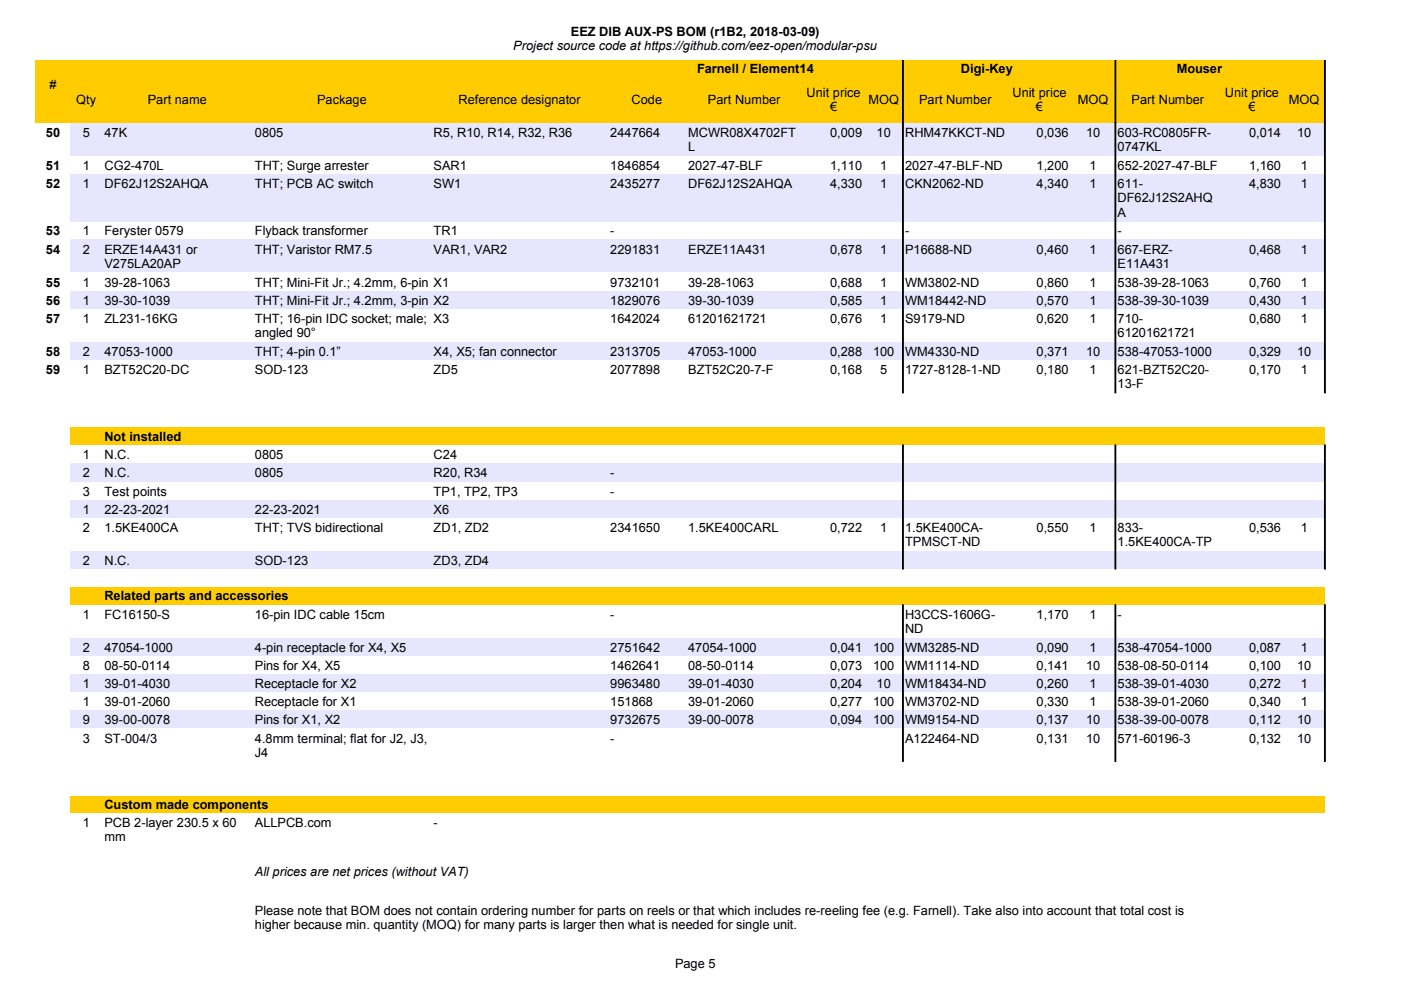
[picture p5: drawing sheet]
<svg xmlns="http://www.w3.org/2000/svg" width="297mm" height="210mm" viewBox="0 0 297 210" stroke-linecap="round" stroke-linejoin="round" font-family="sans-serif">
<defs><g id="words">
<g font-size="2.7">
<text x="108.8" y="10.6">Project source code at https://github.com/eez-open/modular-psu</text>
<text x="121" y="7.5">EEZ DIB AUX-PS BOM (r1B2, 2018-03-09)</text>
<text x="147.8" y="15.4">Farnell / Element14</text>
<text x="203.7" y="15.4">Digi-Key</text>
<text x="249.5" y="15.4">Mouser</text>
<text x="10.5" y="18.9">#</text>
<text x="16.2" y="22">Qty</text>
<text x="31.3" y="22">Part name</text>
<text x="67.2" y="22">Package</text>
<text x="97.2" y="22">Reference designator</text>
<text x="133.9" y="22">Code</text>
<text x="150.1" y="22">Part Number</text>
<text x="171" y="20.5">Unit price</text>
<text x="176" y="23.5">€</text>
<text x="184.1" y="22">MOQ</text>
<text x="194.9" y="22">Part Number</text>
<text x="214.7" y="20.5">Unit price</text>
<text x="219.6" y="23.5">€</text>
<text x="228.5" y="22">MOQ</text>
<text x="239.9" y="22">Part Number</text>
<text x="259.7" y="20.5">Unit price</text>
<text x="264.7" y="23.5">€</text>
<text x="273.3" y="22">MOQ</text>
<text x="9.7" y="29">50</text>
<text x="17.5" y="29">5</text>
<text x="22.2" y="29">47K</text>
<text x="54" y="29">0805</text>
<text x="91.9" y="29">R5, R10, R14, R32, R36</text>
<text x="129.4" y="29">2447664</text>
<text x="145.9" y="29">MCWR08X4702FT</text>
<text x="176" y="29">0,009</text>
<text x="185.8" y="29">10</text>
<text x="191.9" y="29">RHM47KKCT-ND</text>
<text x="219.8" y="29">0,036</text>
<text x="230.3" y="29">10</text>
<text x="237" y="29">603-RC0805FR-</text>
<text x="264.8" y="29">0,014</text>
<text x="275" y="29">10</text>
<text x="145.9" y="32.1">L</text>
<text x="237" y="32.1">0747KL</text>
<text x="9.7" y="36">51</text>
<text x="9.7" y="39.9">52</text>
<text x="17.5" y="36">1</text>
<text x="17.5" y="39.9">1</text>
<text x="22.2" y="36">CG2-470L</text>
<text x="22.2" y="39.9">DF62J12S2AHQA</text>
<text x="54" y="36">THT; Surge arrester</text>
<text x="54" y="39.9">THT; PCB AC switch</text>
<text x="91.9" y="36">SAR1</text>
<text x="91.9" y="39.9">SW1</text>
<text x="129.4" y="36">1846854</text>
<text x="129.4" y="39.9">2435277</text>
<text x="145.9" y="36">2027-47-BLF</text>
<text x="145.9" y="39.9">DF62J12S2AHQA</text>
<text x="176" y="36">1,110</text>
<text x="176" y="39.9">4,330</text>
<text x="186.6" y="36">1</text>
<text x="186.6" y="39.9">1</text>
<text x="191.9" y="36">2027-47-BLF-ND</text>
<text x="191.9" y="39.9">CKN2062-ND</text>
<text x="219.8" y="36">1,200</text>
<text x="219.8" y="39.9">4,340</text>
<text x="231" y="36">1</text>
<text x="231" y="39.9">1</text>
<text x="237" y="36">652-2027-47-BLF</text>
<text x="237" y="39.9">611-</text>
<text x="264.8" y="36">1,160</text>
<text x="264.8" y="39.9">4,830</text>
<text x="275.8" y="36">1</text>
<text x="275.8" y="39.9">1</text>
<text x="237" y="42.9">DF62J12S2AHQ</text>
<text x="237" y="45.9">A</text>
<text x="9.7" y="49.9">53</text>
<text x="9.7" y="53.8">54</text>
<text x="17.5" y="49.9">1</text>
<text x="17.5" y="53.8">2</text>
<text x="22.2" y="49.9">Feryster 0579</text>
<text x="22.2" y="53.8">ERZE14A431 or</text>
<text x="54" y="49.9">Flyback transformer</text>
<text x="54" y="53.8">THT; Varistor RM7.5</text>
<text x="91.9" y="49.9">TR1</text>
<text x="91.9" y="53.8">VAR1, VAR2</text>
<text x="129.4" y="49.9">-</text>
<text x="129.4" y="53.8">2291831</text>
<text x="145.9" y="53.8">ERZE11A431</text>
<text x="176" y="53.8">0,678</text>
<text x="186.6" y="53.8">1</text>
<text x="191.9" y="49.9">-</text>
<text x="191.9" y="53.8">P16688-ND</text>
<text x="219.8" y="53.8">0,460</text>
<text x="231" y="53.8">1</text>
<text x="237" y="49.9">-</text>
<text x="237" y="53.8">667-ERZ-</text>
<text x="264.8" y="53.8">0,468</text>
<text x="275.8" y="53.8">1</text>
<text x="22.2" y="56.8">V275LA20AP</text>
<text x="237" y="56.8">E11A431</text>
<text x="9.7" y="60.7">55</text>
<text x="9.7" y="64.6">56</text>
<text x="17.5" y="60.7">1</text>
<text x="17.5" y="64.6">1</text>
<text x="22.2" y="60.7">39-28-1063</text>
<text x="22.2" y="64.6">39-30-1039</text>
<text x="54" y="60.7">THT; Mini-Fit Jr.; 4.2mm, 6-pin X1</text>
<text x="54" y="64.6">THT; Mini-Fit Jr.; 4.2mm, 3-pin X2</text>
<text x="129.4" y="60.7">9732101</text>
<text x="129.4" y="64.6">1829076</text>
<text x="145.9" y="60.7">39-28-1063</text>
<text x="145.9" y="64.6">39-30-1039</text>
<text x="176" y="60.7">0,688</text>
<text x="176" y="64.6">0,585</text>
<text x="186.6" y="60.7">1</text>
<text x="186.6" y="64.6">1</text>
<text x="191.9" y="60.7">WM3802-ND</text>
<text x="191.9" y="64.6">WM18442-ND</text>
<text x="219.8" y="60.7">0,860</text>
<text x="219.8" y="64.6">0,570</text>
<text x="231" y="60.7">1</text>
<text x="231" y="64.6">1</text>
<text x="237" y="60.7">538-39-28-1063</text>
<text x="237" y="64.6">538-39-30-1039</text>
<text x="264.8" y="60.7">0,760</text>
<text x="264.8" y="64.6">0,430</text>
<text x="275.8" y="60.7">1</text>
<text x="275.8" y="64.6">1</text>
<text x="9.7" y="68.4">57</text>
<text x="17.5" y="68.4">1</text>
<text x="22.2" y="68.4">ZL231-16KG</text>
<text x="54" y="68.4">THT; 16-pin IDC socket; male; X3</text>
<text x="54" y="71.5">angled 90°</text>
<text x="129.4" y="68.4">1642024</text>
<text x="145.9" y="68.4">61201621721</text>
<text x="176" y="68.4">0,676</text>
<text x="186.6" y="68.4">1</text>
<text x="191.9" y="68.4">S9179-ND</text>
<text x="219.8" y="68.4">0,620</text>
<text x="231" y="68.4">1</text>
<text x="237" y="68.4">710-</text>
<text x="237" y="71.5">61201621721</text>
<text x="264.8" y="68.4">0,680</text>
<text x="275.8" y="68.4">1</text>
<text x="9.7" y="75.4">58</text>
<text x="17.5" y="75.4">2</text>
<text x="22.2" y="75.4">47053-1000</text>
<text x="54" y="75.4">THT; 4-pin 0.1”</text>
<text x="91.9" y="75.4">X4, X5; fan connector</text>
<text x="129.4" y="75.4">2313705</text>
<text x="145.9" y="75.4">47053-1000</text>
<text x="176" y="75.4">0,288</text>
<text x="185.1" y="75.4">100</text>
<text x="191.9" y="75.4">WM4330-ND</text>
<text x="219.8" y="75.4">0,371</text>
<text x="230.3" y="75.4">10</text>
<text x="237" y="75.4">538-47053-1000</text>
<text x="264.8" y="75.4">0,329</text>
<text x="275" y="75.4">10</text>
<text x="9.7" y="79.3">59</text>
<text x="17.5" y="79.3">1</text>
<text x="22.2" y="79.3">BZT52C20-DC</text>
<text x="54" y="79.3">SOD-123</text>
<text x="91.9" y="79.3">ZD5</text>
<text x="129.4" y="79.3">2077898</text>
<text x="145.9" y="79.3">BZT52C20-7-F</text>
<text x="176" y="79.3">0,168</text>
<text x="186.6" y="79.3">5</text>
<text x="191.9" y="79.3">1727-8128-1-ND</text>
<text x="219.8" y="79.3">0,180</text>
<text x="231" y="79.3">1</text>
<text x="237" y="79.3">621-BZT52C20-</text>
<text x="237" y="82.3">13-F</text>
<text x="264.8" y="79.3">0,170</text>
<text x="275.8" y="79.3">1</text>
<text x="22.2" y="93.5">Not installed</text>
<text x="17.5" y="97.3">1</text>
<text x="17.5" y="101.2">2</text>
<text x="22.2" y="97.3">N.C.</text>
<text x="22.2" y="101.2">N.C.</text>
<text x="54" y="97.3">0805</text>
<text x="54" y="101.2">0805</text>
<text x="91.9" y="97.3">C24</text>
<text x="91.9" y="101.2">R20, R34</text>
<text x="129.4" y="101.2">-</text>
<text x="17.5" y="105.1">3</text>
<text x="22.2" y="105.1">Test points</text>
<text x="91.9" y="105.1">TP1, TP2, TP3</text>
<text x="129.4" y="105.1">-</text>
<text x="17.5" y="108.9">1</text>
<text x="17.5" y="112.8">2</text>
<text x="22.2" y="108.9">22-23-2021</text>
<text x="22.2" y="112.8">1.5KE400CA</text>
<text x="54" y="108.9">22-23-2021</text>
<text x="54" y="112.8">THT; TVS bidirectional</text>
<text x="91.9" y="108.9">X6</text>
<text x="91.9" y="112.8">ZD1, ZD2</text>
<text x="129.4" y="112.8">2341650</text>
<text x="145.9" y="112.8">1.5KE400CARL</text>
<text x="176" y="112.8">0,722</text>
<text x="186.6" y="112.8">1</text>
<text x="191.9" y="112.8">1.5KE400CA-</text>
<text x="219.8" y="112.8">0,550</text>
<text x="231" y="112.8">1</text>
<text x="237" y="112.8">833-</text>
<text x="264.8" y="112.8">0,536</text>
<text x="275.8" y="112.8">1</text>
<text x="17.5" y="119.8">2</text>
<text x="22.2" y="119.8">N.C.</text>
<text x="54" y="119.8">SOD-123</text>
<text x="91.9" y="119.8">ZD3, ZD4</text>
<text x="191.9" y="115.8">TPMSCT-ND</text>
<text x="237" y="115.8">1.5KE400CA-TP</text>
<text x="17.5" y="131.2">1</text>
<text x="22.2" y="131.2">FC16150-S</text>
<text x="22.2" y="127.3">Related parts and accessories</text>
<text x="54" y="131.2">16-pin IDC cable 15cm</text>
<text x="129.4" y="131.2">-</text>
<text x="191.9" y="131.2">H3CCS-1606G-</text>
<text x="219.8" y="131.2">1,170</text>
<text x="231" y="131.2">1</text>
<text x="237" y="131.2">-</text>
<text x="191.9" y="134.3">ND</text>
<text x="17.5" y="138.2">2</text>
<text x="17.5" y="142">8</text>
<text x="22.2" y="138.2">47054-1000</text>
<text x="22.2" y="142">08-50-0114</text>
<text x="54" y="138.2">4-pin receptacle for X4, X5</text>
<text x="54" y="142">Pins for X4, X5</text>
<text x="129.4" y="138.2">2751642</text>
<text x="129.4" y="142">1462641</text>
<text x="145.9" y="138.2">47054-1000</text>
<text x="145.9" y="142">08-50-0114</text>
<text x="176" y="138.2">0,041</text>
<text x="176" y="142">0,073</text>
<text x="185.1" y="138.2">100</text>
<text x="185.1" y="142">100</text>
<text x="191.9" y="138.2">WM3285-ND</text>
<text x="191.9" y="142">WM1114-ND</text>
<text x="219.8" y="138.2">0,090</text>
<text x="219.8" y="142">0,141</text>
<text x="230.3" y="142">10</text>
<text x="231" y="138.2">1</text>
<text x="237" y="138.2">538-47054-1000</text>
<text x="237" y="142">538-08-50-0114</text>
<text x="264.8" y="138.2">0,087</text>
<text x="264.8" y="142">0,100</text>
<text x="275" y="142">10</text>
<text x="275.8" y="138.2">1</text>
<text x="17.5" y="145.9">1</text>
<text x="17.5" y="149.8">1</text>
<text x="22.2" y="145.9">39-01-4030</text>
<text x="22.2" y="149.8">39-01-2060</text>
<text x="54" y="145.9">Receptacle for X2</text>
<text x="54" y="149.8">Receptacle for X1</text>
<text x="129.4" y="145.9">9963480</text>
<text x="129.4" y="149.8">151868</text>
<text x="145.9" y="145.9">39-01-4030</text>
<text x="145.9" y="149.8">39-01-2060</text>
<text x="176" y="145.9">0,204</text>
<text x="176" y="149.8">0,277</text>
<text x="185.1" y="149.8">100</text>
<text x="185.8" y="145.9">10</text>
<text x="191.9" y="145.9">WM18434-ND</text>
<text x="191.9" y="149.8">WM3702-ND</text>
<text x="219.8" y="145.9">0,260</text>
<text x="219.8" y="149.8">0,330</text>
<text x="231" y="145.9">1</text>
<text x="231" y="149.8">1</text>
<text x="237" y="145.9">538-39-01-4030</text>
<text x="237" y="149.8">538-39-01-2060</text>
<text x="264.8" y="145.9">0,272</text>
<text x="264.8" y="149.8">0,340</text>
<text x="275.8" y="145.9">1</text>
<text x="275.8" y="149.8">1</text>
<text x="17.5" y="153.6">9</text>
<text x="22.2" y="153.6">39-00-0078</text>
<text x="54" y="153.6">Pins for X1, X2</text>
<text x="129.4" y="153.6">9732675</text>
<text x="145.9" y="153.6">39-00-0078</text>
<text x="176" y="153.6">0,094</text>
<text x="185.1" y="153.6">100</text>
<text x="191.9" y="153.6">WM9154-ND</text>
<text x="219.8" y="153.6">0,137</text>
<text x="230.3" y="153.6">10</text>
<text x="237" y="153.6">538-39-00-0078</text>
<text x="264.8" y="153.6">0,112</text>
<text x="275" y="153.6">10</text>
<text x="17.5" y="157.4">3</text>
<text x="22.2" y="157.4">ST-004/3</text>
<text x="54" y="157.4">4.8mm terminal; flat for J2, J3,</text>
<text x="54" y="160.5">J4</text>
<text x="129.4" y="157.4">-</text>
<text x="191.9" y="157.4">A122464-ND</text>
<text x="219.8" y="157.4">0,131</text>
<text x="230.3" y="157.4">10</text>
<text x="237" y="157.4">571-60196-3</text>
<text x="264.8" y="157.4">0,132</text>
<text x="275" y="157.4">10</text>
<text x="22.2" y="171.6">Custom made components</text>
<text x="17.5" y="175.4">1</text>
<text x="22.2" y="175.4">PCB 2-layer 230.5 x 60</text>
<text x="22.2" y="178.4">mm</text>
<text x="54" y="175.4">ALLPCB.com</text>
<text x="91.9" y="175.4">-</text>
<text x="54" y="185.8">All prices are net prices (without VAT)</text>
<text x="54" y="194">Please note that BOM does not contain ordering number for parts on reels or that which includes re-reeling fee (e.g. Farnell). Take also into account that total cost is</text>
<text x="54" y="197">higher because min. quantity (MOQ) for many parts is larger then what is needed for single unit.</text>
<text x="143.1" y="205.3">Page 5</text>
</g>
</g></defs>
<path d="M7.6 12.8h273.3v13.2h-273.3z" fill-rule="evenodd" fill="#fc0"/>
<g fill="#000" stroke="#000" stroke-width=".21">
<path d="M191.3 12.8h.2v13.3h-.2z" fill-rule="evenodd"/>
<path d="M236.4 12.8h.2v13.3h-.2z" fill-rule="evenodd"/>
<path d="M280.8 12.8h.2v13.3h-.2z" fill-rule="evenodd"/>
</g>
<g fill="#e6e6ff">
<path d="M14.9 26.1h266v6.9h-266z" fill-rule="evenodd"/>
<path d="M14.9 36.9h266v10.1h-266z" fill-rule="evenodd"/>
<path d="M14.9 50.8h266v6.9h-266z" fill-rule="evenodd"/>
<path d="M14.9 61.7h266v3.8h-266z" fill-rule="evenodd"/>
<path d="M14.9 72.5h266v3.8h-266z" fill-rule="evenodd"/>
</g>
<path d="M14.9 90.7h266v3.6h-266z" fill-rule="evenodd" fill="#fc0"/>
<g fill="#e6e6ff">
<path d="M14.9 98.2h266v3.9h-266z" fill-rule="evenodd"/>
<path d="M14.9 106h266v3.8h-266z" fill-rule="evenodd"/>
<path d="M14.9 116.8h266v3.8h-266z" fill-rule="evenodd"/>
</g>
<path d="M14.9 124.4h266v3.8h-266z" fill-rule="evenodd" fill="#fc0"/>
<g fill="#e6e6ff">
<path d="M14.9 135.3h266v3.8h-266z" fill-rule="evenodd"/>
<path d="M14.9 142.9h266v3.9h-266z" fill-rule="evenodd"/>
<path d="M14.9 150.6h266v3.8h-266z" fill-rule="evenodd"/>
</g>
<path d="M14.9 168.9h266v3.5h-266z" fill-rule="evenodd" fill="#fc0"/>
<g fill="#000" stroke="#000" stroke-width=".21">
<path d="M191.3 26.1h.2v57.2h-.2z" fill-rule="evenodd"/>
<path d="M236.4 26.1h.2v57.2h-.2z" fill-rule="evenodd"/>
<path d="M280.8 26.1h.2v57.2h-.2z" fill-rule="evenodd"/>
<path d="M191.3 94.3h.2v26.4h-.2z" fill-rule="evenodd"/>
<path d="M236.4 94.3h.2v26.4h-.2z" fill-rule="evenodd"/>
<path d="M280.8 94.3h.2v26.4h-.2z" fill-rule="evenodd"/>
<path d="M191.3 128.2h.2v33.2h-.2z" fill-rule="evenodd"/>
<path d="M236.4 128.2h.2v33.2h-.2z" fill-rule="evenodd"/>
<path d="M280.8 128.2h.2v33.2h-.2z" fill-rule="evenodd"/>
</g>
<use href="#words"/>
</svg>
